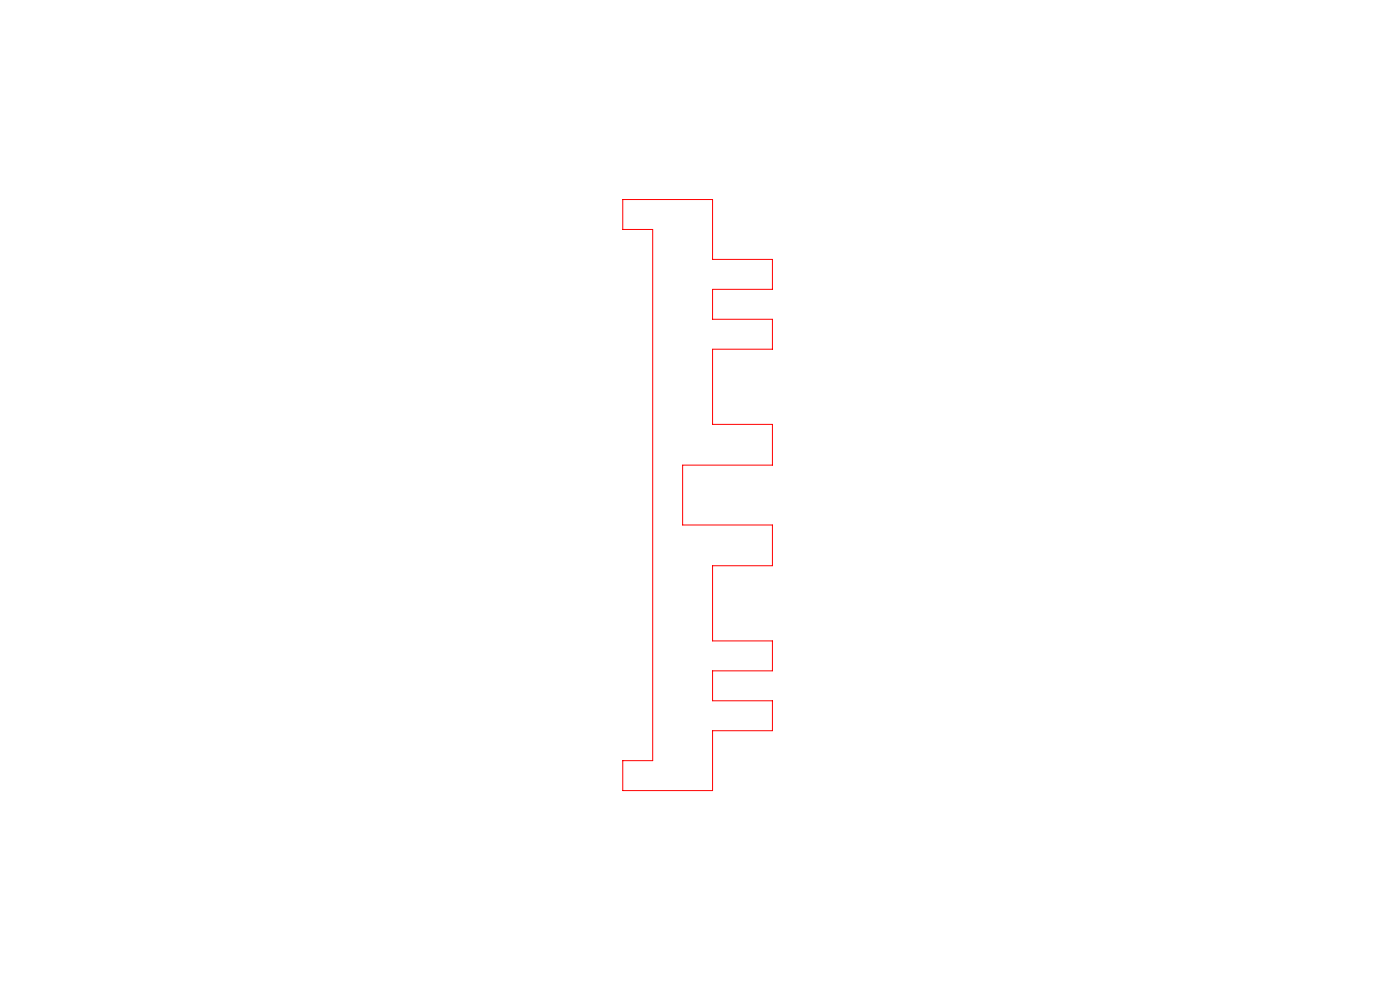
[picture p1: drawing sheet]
<svg xmlns="http://www.w3.org/2000/svg" width="297mm" height="210mm" viewBox="0 0 297 210" stroke-linecap="round" stroke-linejoin="round" font-family="sans-serif">
<!-- layer: Layer 1 -->
<path d="M132.1 42.3h19.1v12.7h12.7v6.4h-12.7v6.3h12.7v6.4h-12.7v15.9h12.7v8.7h-19.1v12.7h19.1v8.6h-12.7v16h12.7v6.3h-12.7v6.4h12.7v6.3h-12.7v12.7h-19.1v-6.3h6.4v-112.7h-6.4z" fill="none" stroke="#f00" stroke-width=".21"/>
</svg>
